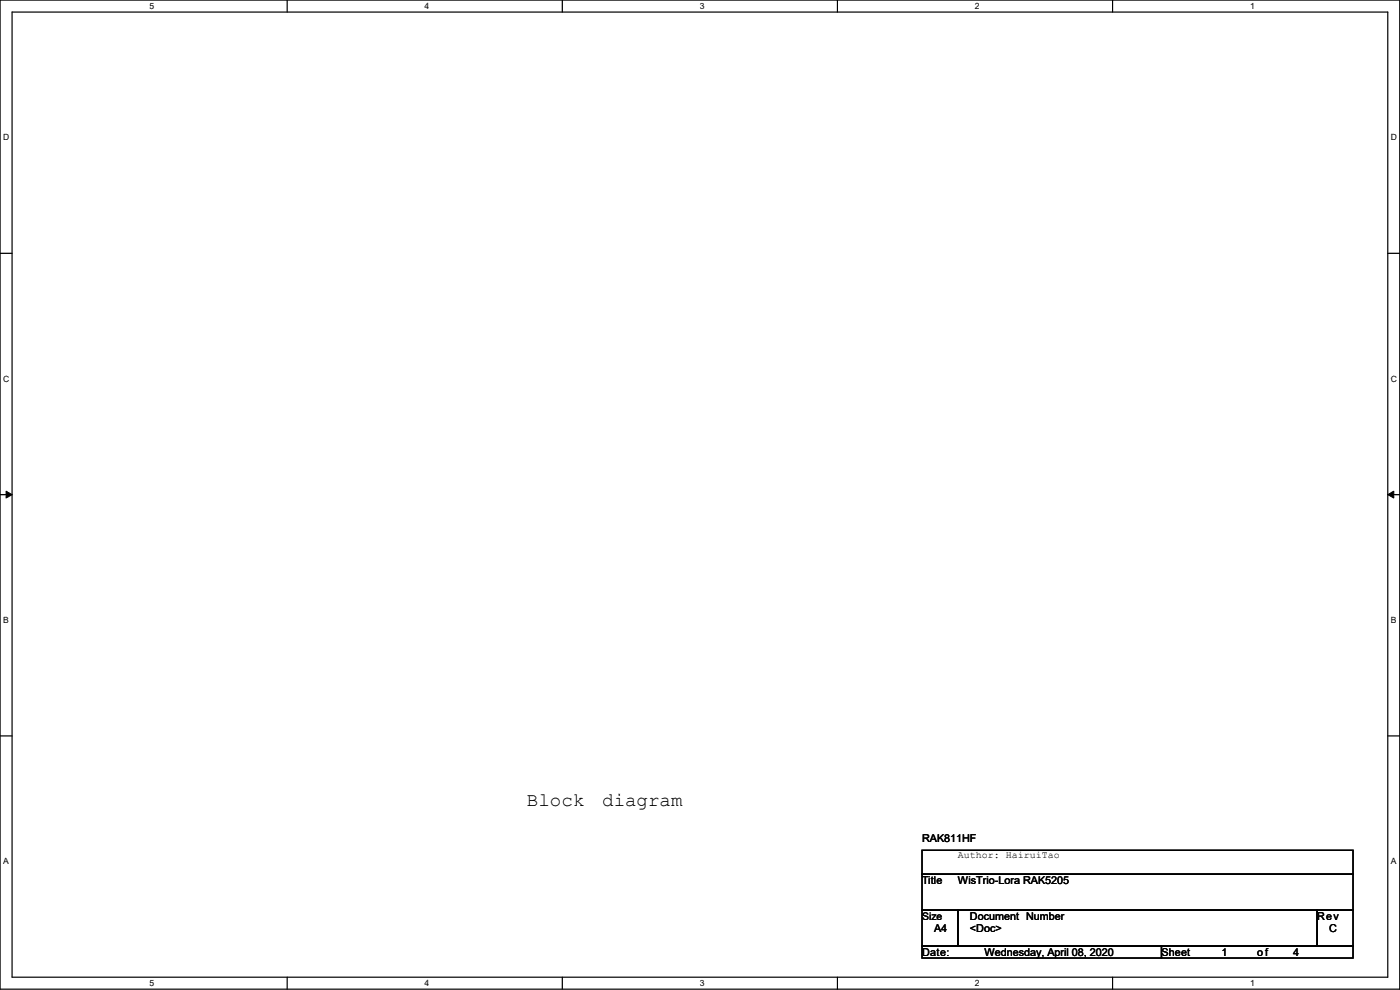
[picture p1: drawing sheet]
<svg xmlns="http://www.w3.org/2000/svg" width="297mm" height="210mm" viewBox="0 0 297 210" stroke-linecap="round" stroke-linejoin="round" font-family="sans-serif">
<defs><g id="words">
<g font-size="4.1">
<text x="111.8" y="170.9">Block</text>
<text x="127.8" y="170.9">diagram</text>
</g>
<g font-size="2.3">
<text x="195.6" y="178.6">RAK811HF</text>
<text x="195.6" y="187.5">Title</text>
<text x="203.2" y="187.5">WisTrio-Lora RAK5205</text>
<text x="198.2" y="197.7">A4</text>
<text x="205.8" y="195.1">Document Number</text>
<text x="205.8" y="197.7">&lt;Doc&gt;</text>
<text x="279.4" y="195.1">Rev</text>
<text x="282" y="197.7">C</text>
<text x="195.6" y="202.7">Date:</text>
<text x="208.8" y="202.7">Wednesday, April 08, 2020</text>
<text x="246.4" y="202.7">Sheet</text>
<text x="259.1" y="202.7">1</text>
<text x="266.7" y="202.7">of</text>
<text x="274.4" y="202.7">4</text>
</g>
<text font-size="2.2" x="195.6" y="195.1">Size</text>
<text font-size="2.1" x="203.2" y="182.1">Author: HairuiTao</text>
<g font-size="1.8">
<text x="31.7" y="1.9">5</text>
<text x="90.1" y="1.9">4</text>
<text x="148.5" y="1.9">3</text>
<text x="206.8" y="1.9">2</text>
<text x="265.2" y="1.9">1</text>
<text x=".7" y="29.8">D</text>
<text x="295.1" y="29.8">D</text>
<text x=".7" y="81">C</text>
<text x="295.1" y="81">C</text>
<text x=".7" y="132.1">B</text>
<text x="295.1" y="132.1">B</text>
<text x=".7" y="183.3">A</text>
<text x="295.1" y="183.3">A</text>
<text x="31.7" y="209.2">5</text>
<text x="90.1" y="209.2">4</text>
<text x="148.5" y="209.2">3</text>
<text x="206.8" y="209.2">2</text>
<text x="265.2" y="209.2">1</text>
</g>
</g></defs>
<path d="M0 0h296.9v209.8h-296.9zM2.6 2.6h291.8v204.7h-291.8z" fill="none" stroke="#000" stroke-width=".25"/>
<g fill="#fff">
<path d="M31.7 .3h1v2h-1z"/>
<path d="M31.7 207.5h1v2.1h-1z"/>
</g>
<path d="M60.9 0v2.6M60.9 207.3v2.5" fill="none" stroke="#000" stroke-width=".25"/>
<g fill="#fff">
<path d="M90.1 .3h1v2h-1z"/>
<path d="M90.1 207.5h1v2.1h-1z"/>
</g>
<path d="M119.3 0v2.6M119.3 207.3v2.5" fill="none" stroke="#000" stroke-width=".25"/>
<g fill="#fff">
<path d="M148.5 .3h1v2h-1z"/>
<path d="M148.5 207.5h1v2.1h-1z"/>
</g>
<path d="M177.7 0v2.6M177.7 207.3v2.5" fill="none" stroke="#000" stroke-width=".25"/>
<g fill="#fff">
<path d="M206.8 .3h1v2h-1z"/>
<path d="M206.8 207.5h1v2.1h-1z"/>
</g>
<path d="M236 0v2.6M236 207.3v2.5" fill="none" stroke="#000" stroke-width=".25"/>
<g fill="#fff">
<path d="M265.2 .3h1v2h-1z"/>
<path d="M265.2 207.5h1v2.1h-1z"/>
<path d="M.7 28.2h1.2v2h-1.2z"/>
<path d="M295 28.2h1.3v2h-1.3z"/>
<path d="M.7 79.3h1.2v2.1h-1.2z"/>
<path d="M295 79.3h1.3v2.1h-1.3z"/>
</g>
<path d="M0 53.7h2.6M294.4 53.7h2.5" fill="none" stroke="#000" stroke-width=".25"/>
<g fill="#fff">
<path d="M.7 130.5h1.2v2h-1.2z"/>
<path d="M295 130.5h1.2v2h-1.2z"/>
</g>
<path d="M0 104.9h2.6M294.4 104.9h2.5" fill="none" stroke="#000" stroke-width=".25"/>
<path d="M1.3 104.2l1.3 .7-1.3 .7zM294.4 104.9l1.3-.7v1.4z" fill="#000" stroke="#000" stroke-width=".21"/>
<g fill="#fff">
<path d="M.7 181.7h1.2v2h-1.2z"/>
<path d="M295 181.7h1.2v2h-1.2z"/>
</g>
<path d="M0 156.1h2.6M294.4 156.1h2.5M195.6 180.4h91.4v5h-91.4zM195.6 185.4h91.4v7.7h-91.4zM195.6 193.1h7.6v7.6h-7.6zM203.2 193.1h76.2v7.6h-76.2zM279.4 193.1h7.6v7.6h-7.6zM195.6 200.7h50.8v2.5h-50.8zM246.4 200.7h40.6v2.5h-40.6z" fill="none" stroke="#000" stroke-width=".25"/>
<use href="#words"/>
</svg>
